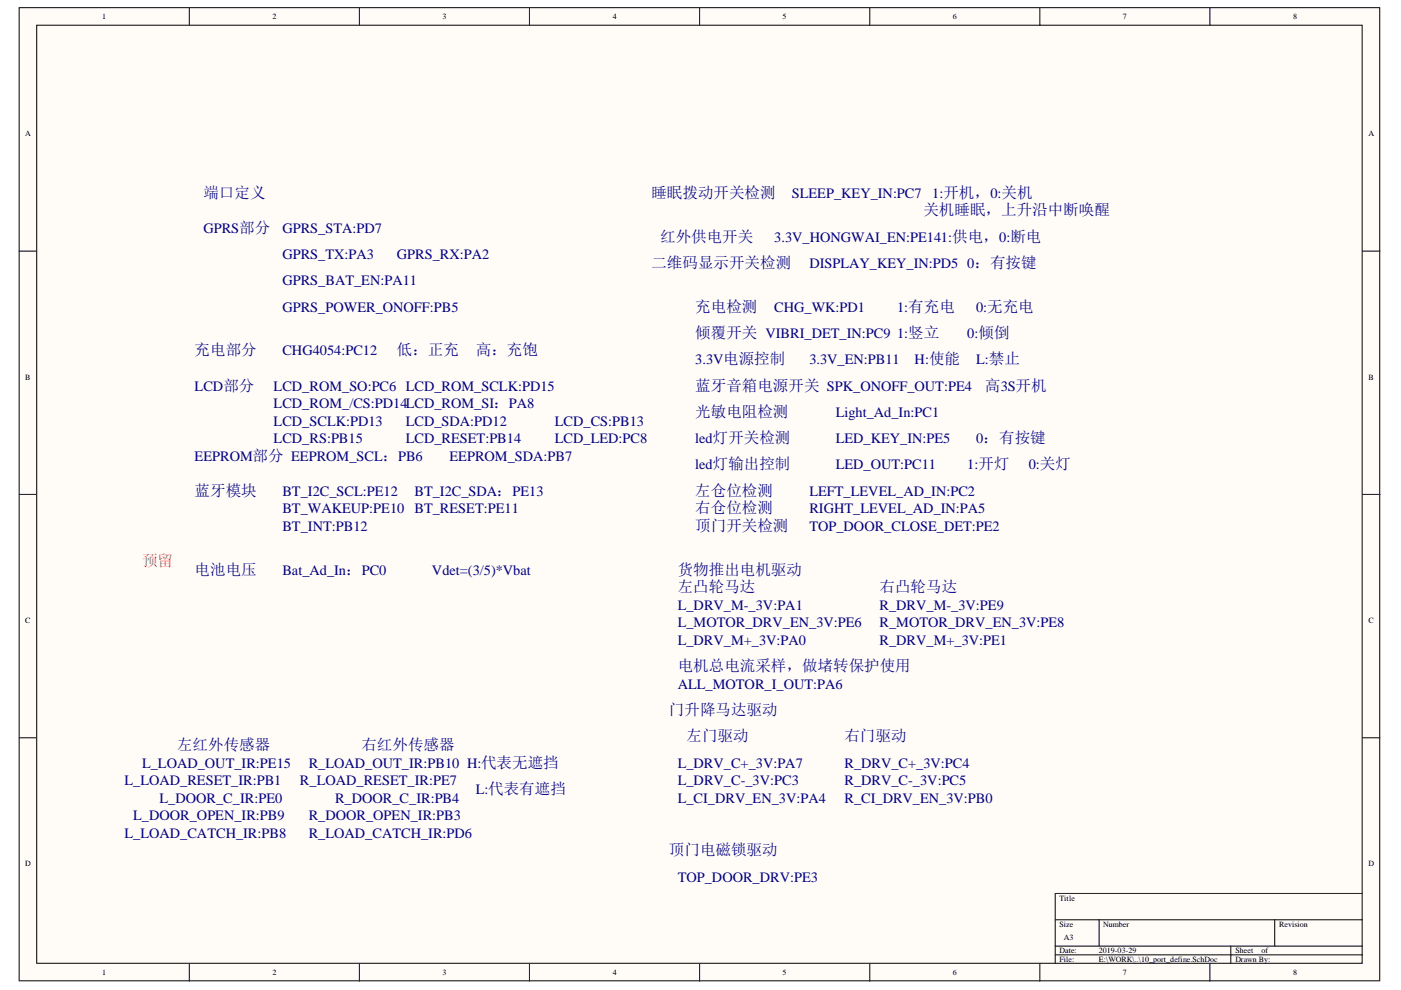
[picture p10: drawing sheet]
<svg xmlns="http://www.w3.org/2000/svg" width="297mm" height="210mm" viewBox="0 0 297 210" stroke-linecap="round" stroke-linejoin="round" font-family="sans-serif">
<defs><g id="words">
<g font-size="3.3" fill="#000080">
<text x="43.1" y="41.9">端口定义</text>
<text x="138.1" y="41.9">睡眠拨动开关检测</text>
<text x="195.8" y="45.6">关机睡眠，上升沿中断唤醒</text>
<text x="140" y="51.2">红外供电开关</text>
<text x="138.1" y="56.8">二维码显示开关检测</text>
<text x="147.4" y="66.1">充电检测</text>
<text x="147.4" y="71.7">倾覆开关 VIBRI_DET_IN:PC9</text>
<text x="41.3" y="75.4">充电部分</text>
<text x="84.1" y="75.4">低：正充</text>
<text x="100.9" y="75.4">高：充饱</text>
<text x="147.4" y="82.8">蓝牙音箱电源开关 SPK_ONOFF_OUT:PE4</text>
<text x="208.8" y="82.8">高3S开机</text>
<text x="147.4" y="88.4">光敏电阻检测</text>
<text x="41.3" y="105.1">蓝牙模块</text>
<text x="147.4" y="105.1">左仓位检测</text>
<text x="147.4" y="108.8">右仓位检测</text>
<text x="147.4" y="112.6">顶门开关检测</text>
<text x="41.3" y="121.8">电池电压</text>
<text x="143.7" y="125.6">左凸轮马达</text>
<text x="143.7" y="121.8">货物推出电机驱动</text>
<text x="186.5" y="125.6">右凸轮马达</text>
<text x="143.7" y="142.3">电机总电流采样，做堵转保护使用</text>
<text x="141.8" y="151.6">门升降马达驱动</text>
<text x="37.5" y="159">左红外传感器</text>
<text x="76.6" y="159">右红外传感器</text>
<text x="145.5" y="157.2">左门驱动</text>
<text x="179" y="157.2">右门驱动</text>
<text x="141.8" y="181.3">顶门电磁锁驱动</text>
</g>
<text font-size="3.3" fill="#f00" x="30.1" y="120">预留</text>
<g font-size="3" fill="#000080">
<text x="167.9" y="41.9">SLEEP_KEY_IN:PC7</text>
<text x="197.6" y="41.9">1:开机，0:关机</text>
<text x="43.1" y="49.3">GPRS部分</text>
<text x="59.9" y="49.3">GPRS_STA:PD7</text>
<text x="164.2" y="51.2">3.3V_HONGWAI_EN:PE141:供电，0:断电</text>
<text x="59.9" y="54.9">GPRS_TX:PA3</text>
<text x="84.1" y="54.9">GPRS_RX:PA2</text>
<text x="171.6" y="56.8">DISPLAY_KEY_IN:PD5</text>
<text x="205.1" y="56.8">0：有按键</text>
<text x="59.9" y="60.5">GPRS_BAT_EN:PA11</text>
<text x="59.9" y="66.1">GPRS_POWER_ONOFF:PB5</text>
<text x="164.2" y="66.1">CHG_WK:PD1</text>
<text x="190.2" y="66.1">1:有充电</text>
<text x="190.2" y="71.7">1:竖立</text>
<text x="205.1" y="71.7">0:倾倒</text>
<text x="206.9" y="66.1">0:无充电</text>
<text x="59.9" y="75.4">CHG4054:PC12</text>
<text x="147.4" y="77.2">3.3V电源控制</text>
<text x="171.6" y="77.2">3.3V_EN:PB11</text>
<text x="193.9" y="77.2">H:使能</text>
<text x="206.9" y="77.2">L:禁止</text>
<text x="41.3" y="82.8">LCD部分</text>
<text x="58" y="82.8">LCD_ROM_SO:PC6 LCD_ROM_SCLK:PD15</text>
<text x="58" y="86.5">LCD_ROM_/CS:PD14LCD_ROM_SI：PA8</text>
<text x="177.2" y="88.4">Light_Ad_In:PC1</text>
<text x="58" y="90.2">LCD_SCLK:PD13</text>
<text x="58" y="94">LCD_RS:PB15</text>
<text x="86" y="90.2">LCD_SDA:PD12</text>
<text x="86" y="94">LCD_RESET:PB14</text>
<text x="117.6" y="90.2">LCD_CS:PB13</text>
<text x="117.6" y="94">LCD_LED:PC8</text>
<text x="147.4" y="94">led灯开关检测</text>
<text x="177.2" y="94">LED_KEY_IN:PE5</text>
<text x="206.9" y="94">0：有按键</text>
<text x="41.3" y="97.7">EEPROM部分 EEPROM_SCL：PB6</text>
<text x="95.3" y="97.7">EEPROM_SDA:PB7</text>
<text x="147.4" y="99.5">led灯输出控制</text>
<text x="177.2" y="99.5">LED_OUT:PC11</text>
<text x="205.1" y="99.5">1:开灯</text>
<text x="218.1" y="99.5">0:关灯</text>
<text x="59.9" y="105.1">BT_I2C_SCL:PE12</text>
<text x="87.9" y="105.1">BT_I2C_SDA：PE13</text>
<text x="171.6" y="105.1">LEFT_LEVEL_AD_IN:PC2</text>
<text x="59.9" y="108.8">BT_WAKEUP:PE10</text>
<text x="59.9" y="112.6">BT_INT:PB12</text>
<text x="87.9" y="108.8">BT_RESET:PE11</text>
<text x="171.6" y="108.8">RIGHT_LEVEL_AD_IN:PA5</text>
<text x="171.6" y="112.6">TOP_DOOR_CLOSE_DET:PE2</text>
<text x="59.9" y="121.8">Bat_Ad_In：PC0</text>
<text x="91.6" y="121.8">Vdet=(3/5)*Vbat</text>
<text x="143.7" y="129.3">L_DRV_M-_3V:PA1</text>
<text x="186.5" y="129.3">R_DRV_M-_3V:PE9</text>
<text x="143.7" y="136.7">L_DRV_M+_3V:PA0</text>
<text x="143.7" y="133">L_MOTOR_DRV_EN_3V:PE6</text>
<text x="186.5" y="133">R_MOTOR_DRV_EN_3V:PE8</text>
<text x="186.5" y="136.7">R_DRV_M+_3V:PE1</text>
<text x="143.7" y="146">ALL_MOTOR_I_OUT:PA6</text>
<text x="26.4" y="166.5">L_LOAD_RESET_IR:PB1</text>
<text x="30.1" y="162.7">L_LOAD_OUT_IR:PE15</text>
<text x="63.6" y="166.5">R_LOAD_RESET_IR:PE7</text>
<text x="65.5" y="162.7">R_LOAD_OUT_IR:PB10 H:代表无遮挡</text>
<text x="143.7" y="166.5">L_DRV_C-_3V:PC3</text>
<text x="143.7" y="162.7">L_DRV_C+_3V:PA7</text>
<text x="179" y="162.7">R_DRV_C+_3V:PC4</text>
<text x="179" y="166.5">R_DRV_C-_3V:PC5</text>
<text x="28.2" y="173.9">L_DOOR_OPEN_IR:PB9</text>
<text x="33.8" y="170.2">L_DOOR_C_IR:PE0</text>
<text x="65.5" y="173.9">R_DOOR_OPEN_IR:PB3</text>
<text x="71" y="170.2">R_DOOR_C_IR:PB4</text>
<text x="100.9" y="168.3">L:代表有遮挡</text>
<text x="143.7" y="170.2">L_CI_DRV_EN_3V:PA4</text>
<text x="179" y="170.2">R_CI_DRV_EN_3V:PB0</text>
<text x="26.4" y="177.6">L_LOAD_CATCH_IR:PB8</text>
<text x="65.5" y="177.6">R_LOAD_CATCH_IR:PD6</text>
<text x="143.7" y="186.9">TOP_DOOR_DRV:PE3</text>
</g>
<g font-size="1.7">
<text x="21.7" y="4.1">1</text>
<text x="57.8" y="4.1">2</text>
<text x="93.8" y="4.1">3</text>
<text x="129.9" y="4.1">4</text>
<text x="165.9" y="4.1">5</text>
<text x="202" y="4.1">6</text>
<text x="238.1" y="4.1">7</text>
<text x="274.2" y="4.1">8</text>
<text x="5.3" y="28.9">A</text>
<text x="290.2" y="28.9">A</text>
<text x="5.3" y="80.5">B</text>
<text x="290.2" y="80.5">B</text>
<text x="5.3" y="132.2">C</text>
<text x="290.2" y="132.2">C</text>
<text x="5.3" y="183.7">D</text>
<text x="290.2" y="183.7">D</text>
<text x="224.6" y="191">Title</text>
<text x="224.6" y="196.5">Size</text>
<text x="233.9" y="196.5">Number</text>
<text x="271.2" y="196.5">Revision</text>
<text x="224.6" y="202.1">Date:</text>
<text x="224.6" y="204">File:</text>
<text x="225.6" y="199.3">A3</text>
<text x="233" y="202.1">2019-03-29</text>
<text x="233" y="204">E:\WORK\..\10_port_define.SchDoc</text>
<text x="261.9" y="202.1">Sheet</text>
<text x="261.9" y="204">Drawn By:</text>
<text x="267.4" y="202.1">of</text>
<text x="21.7" y="206.8">1</text>
<text x="57.8" y="206.8">2</text>
<text x="93.8" y="206.8">3</text>
<text x="129.9" y="206.8">4</text>
<text x="165.9" y="206.8">5</text>
<text x="202" y="206.8">6</text>
<text x="238.1" y="206.8">7</text>
<text x="274.2" y="206.8">8</text>
</g>
</g></defs>
<g fill="#fffcf8" stroke="#000" stroke-width=".21">
<path d="M4.1 1.6h288.4v206.4h-288.4z"/>
<path d="M7.8 5.3h281v198.9h-281z"/>
</g>
<g fill="none" stroke="#000" stroke-width=".21">
<path d="M40.1 1.6v3.7M76.2 1.6v3.7M112.3 1.6v3.7M148.3 1.6v3.7M184.4 1.6v3.7M220.5 1.6v3.7M256.5 1.6v3.7M4.1 53.2h3.7M288.9 53.2h3.7M4.1 104.8h3.7M288.9 104.8h3.7M4.1 156.4h3.7"/>
<path d="M288.9 156.4h3.7M223.7 195h65.2M233 195v5.6M270.3 195v5.6M288.9 189.4h-65.2v14.9M40.1 204.3v3.7M76.2 204.3v3.7M112.3 204.3v3.7M148.3 204.3v3.7M184.4 204.3v3.7M220.5 204.3v3.7M223.7 200.6h65.2"/>
<path d="M223.7 202.5h65.2M256.5 204.3v3.7M261 200.6v3.7"/>
</g>
<use href="#words"/>
</svg>
